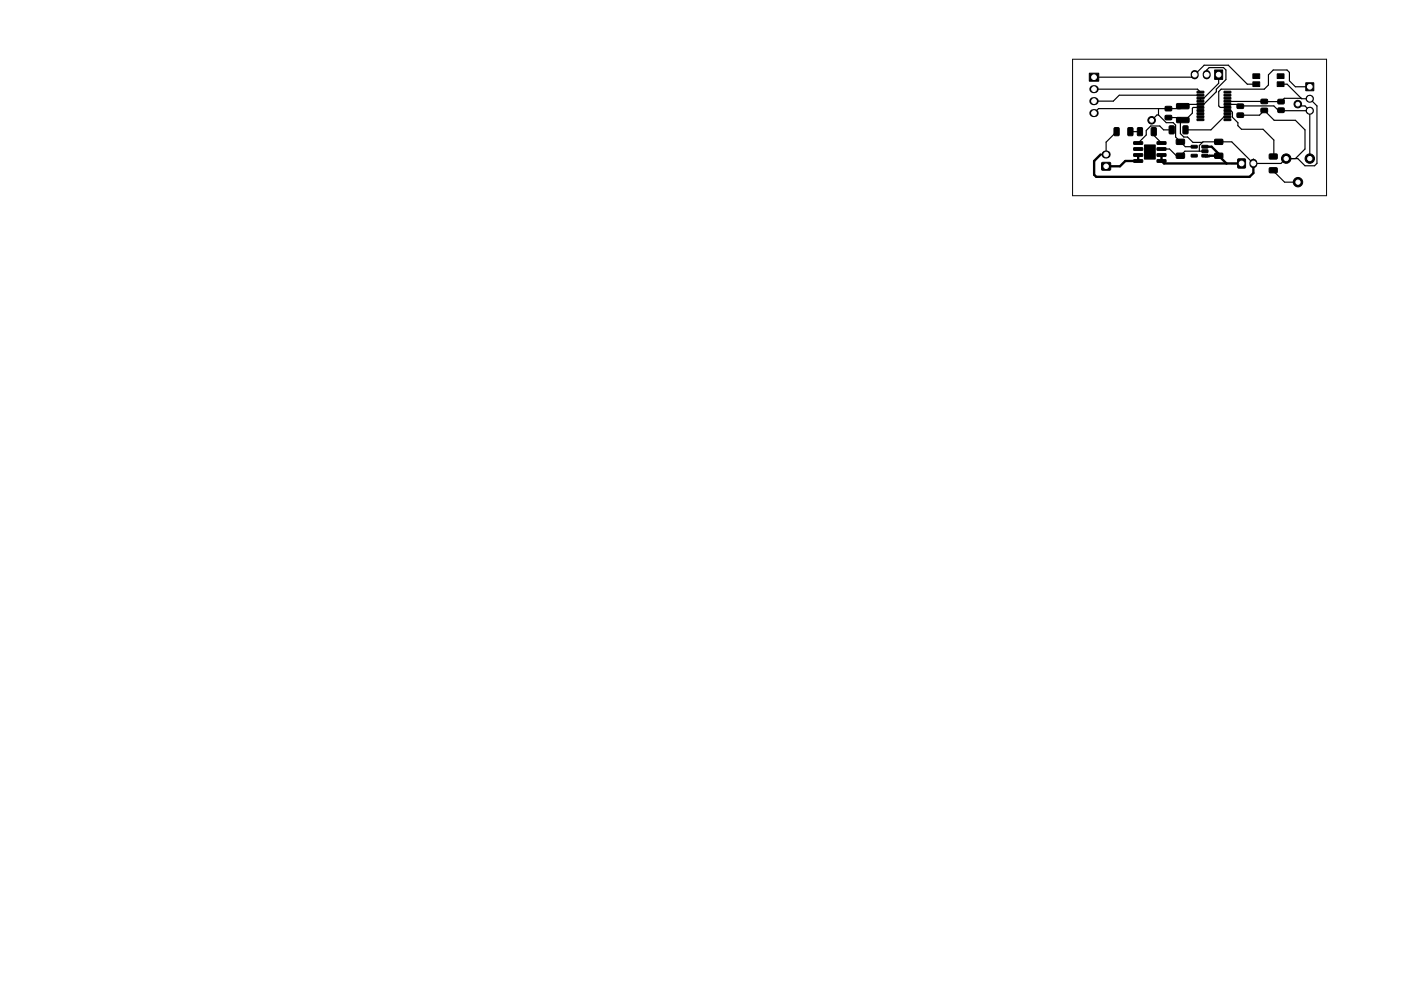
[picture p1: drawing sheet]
<svg xmlns="http://www.w3.org/2000/svg" width="297mm" height="210mm" viewBox="0 0 297 210" stroke-linecap="round" stroke-linejoin="round" font-family="sans-serif">
<path d="M227.4 12.6h53.9v28.9h-53.9z" fill="none" stroke="#000" stroke-width=".21"/>
<g fill="#000" stroke="#000" stroke-width=".21">
<path d="M231 15.5h2v1.7h-2zM253.8 19.4h1.4v.3h-1.4zM257.5 14.8h1.7v2h-1.7zM259.5 19.4h1.4l.1 .3h-1.4zM265.6 15.7h1.5v1h-1.5zM265.6 17.4h1.5v1h-1.5zM270.8 15.7h1.4v1h-1.4zM270.8 17.4h1.4v1h-1.4zM276.8 17.6h1.7v1.7h-1.7zM233.6 34.5h1.8v1.6h-1.8zM236.2 27.1h.9l.2 .1v1.4l-.2 .2h-.7l-.2-.1zM239.2 27.1h.8l.2 .1v1.4l-.1 .2h-.7l-.3-.1z"/>
<path d="M241.2 27.1h.8l.2 .1 .1 1.4-.2 .2h-.7l-.3-.1zM240.4 30.1h1.8l.1 .5h-1.9zM240.4 31.4l1.8-.1 .1 .5-1.9 .1zM240.4 32.6h1.8l.1 .5-1.9 .1zM240.4 33.9h1.8l.1 .5h-1.9zM242.6 30.8h2.3v3h-2.3zM244.1 27.1h.8l.3 .1v1.4l-.2 .2h-.7l-.2-.1zM245.3 33.9h1.8l.1 .5h-1.8zM245.3 32.6h1.8l.1 .5-1.8 .1zM245.3 31.4l1.8-.1 .1 .5-1.8 .1zM245.3 30.1h1.8l.1 .5h-1.8zM247.1 22.6h1.2l.2 .2-.1 .6-.2 .1h-1l-.2-.2z"/>
<path d="M247.1 24.5h1.2l.2 .2-.1 .6-.2 .1h-1l-.2-.2zM247.9 26.8l.8-.1 .3 .1v1.4l-.2 .2h-.7l-.2-.1zM249.4 29.6l1.6-.1 .2 .3-.1 .7-.2 .2-1.4-.1-.1-.2zM249.4 32.5h1.6l.2 .2-.1 .8-.2 .1h-1.4l-.1-.2zM249.5 22h2.5l.1 .2v.7l-.2 .2h-2.3l-.2-.3zM249.5 25l2.5-.1 .1 .2v.8l-.2 .1h-2.3l-.2-.2zM250.9 26.8l.8-.1 .2 .1v1.4l-.1 .2h-.8l-.2-.1zM252.6 32.8l1.2-.1v.5l-1.2 .1zM252.6 30.9l1.2-.1v.5l-1.2 .1zM253.8 25.2h1.4v.3l-1.4 .1zM253.8 24.6h1.4v.3h-1.4zM253.8 23.9h1.4v.3l-1.4 .1z"/>
<path d="M253.8 23.3h1.4v.3h-1.4zM253.8 22.6h1.4v.3l-1.4 .1zM253.8 22h1.4v.3h-1.4zM253.8 21.3h1.4v.3l-1.4 .1zM253.8 20.7h1.4v.3h-1.4zM253.8 20h1.4v.3l-1.4 .1zM254.8 30.9l1.2-.1 .1 .5-1.2 .1zM254.8 31.8h1.2l.1 .5-1.2 .1zM254.8 32.8l1.2-.1 .1 .5-1.2 .1zM257.6 32.5h1.5l.2 .2v.8l-.3 .1h-1.4l-.1-.2zM257.6 29.6l1.5-.1 .2 .3v.7l-.3 .2-1.4-.1-.1-.2zM259.5 20h1.4l.1 .3-1.4 .1z"/>
<path d="M259.5 20.7h1.4l.1 .3h-1.4zM259.5 21.3h1.4l.1 .3-1.4 .1zM259.5 22h1.4l.1 .3h-1.4zM259.5 22.6h1.4l.1 .3-1.4 .1zM259.5 23.3h1.4l.1 .3h-1.4zM259.5 23.9h1.4l.1 .3-1.4 .1zM259.5 24.6h1.4l.1 .3h-1.4zM259.5 25.2h1.4l.1 .3-1.4 .1zM262.5 33.8h1.5v1.8h-1.5zM262.3 22.1h1.2l.2 .2v.6l-.3 .1h-1l-.2-.2zM262.3 24h1.2l.2 .2v.6l-.3 .1h-1l-.2-.2zM267.4 21.1l1.2-.1 .2 .3v.6l-.3 .1h-1l-.2-.2z"/>
<path d="M267.4 23l1.2-.1 .2 .3v.6l-.3 .1h-1l-.2-.2zM269.1 35.6h1.6l.1 .2v.7l-.2 .2h-1.4l-.1-.3zM269.1 32.7h1.6l.1 .2v.7l-.2 .2-1.4-.1-.1-.2zM271 22.9h1.1l.2 .2v.6l-.2 .2h-1l-.2-.3zM271 21.1h1.1l.2 .2v.6l-.2 .2h-1l-.2-.3z"/>
<circle cx="244.2" cy="25.5" r=".8"/>
<circle cx="272.7" cy="33.6" r="1"/>
<circle cx="275.2" cy="22.1" r=".8"/>
<circle cx="275.2" cy="38.6" r="1"/>
<circle cx="277.7" cy="33.6" r="1"/>
</g>
<path d="M231.8 18.9h.3M253.3 15.7v.3M255.8 15.7v.3M231.8 21.5h.3M231.8 24h.3M234.4 32.8h.2M265.7 34.5v.3M277.6 20.9h.1M277.6 23.5h.1" fill="none" stroke="#000" stroke-width="1.7"/>
<g fill="none" stroke="#000" stroke-width=".25">
<path d="M232 16.4h20.8l2.5-2.6h5.1l4.1 4.1h1.9M232 18.9h21.9l.6 .6M255.8 15.8v-.9l.6-.6h3l.5 .6v2l-2 2v.6l-2.7 2.6h-4.1l-.9 .9h-17.3l-.9 1M258.4 15.8v1.9l-3.2 3.1h-.7v.7M271.5 17.9h1.4l3.1 3h1.7l1.5 1.6v12.2l-.5 .5h-2l-1.5-1.6h-2.6l-1 1.1h-5.9M277.7 18.4h-3l-1.3-1.3v-1.7l-.5-.5h-2.9l-1.1 1v2.1l-.9 .9h-9.1l-.5 .5v3.1l.3 .3h1.5M236.7 27.9l-2.2 2.3v2.6h-1.1M239.7 27.9h2M244.6 27.9v.8l1.7 1.6M245.6 24.4l1.7 1.6h1.4l.6 .5v2.6l2 2h1.9M245.6 24.4h-.3l-1.1 1.1M245.6 23v1.4"/>
<path d="M246.3 31.6h1.7l1.4 1.4h.9l.9-.9h4.3M247.7 24.9h2.5l.6 .6M248.3 27.6h-1.6l-.8-.9h-1.9l-1 1v.9l-1.7 1.7M250.8 25.5l-.5 .5v2.3l.7 .8h.8l1.1 1.1h2.1M254.5 22.8h-1.5l-.2 .2v1l-1.5 1.5h-.5M254.5 20.2h-17.2l-1.3 1.3h-4M255 30.2l.1-.1h6.1l4.5 4.6M255 30.2l-.7 .7v1.2M255.1 31.1h.4M255.1 33h.4M260.2 22.1h2.4l.4 .4h7.1l.9 .9 .7 .1h6M260.2 21.5h.1"/>
<path d="M260.2 24.7h-.6l-2.9 2.9h-5.5M260.2 23.4h.7l.4 .4v1.1l1.2 1.1v.7l.7 .7h4.6l2.3 2.3v3.8M260.9 34.7h2.3M263 24.4h4l1-1 2.1 2.1h4.6l2 2.1v4l-2 2M265.7 33.7v1M270.1 36.4l2.2 2.2h2.9M275.2 22.5h1.5l1 1M275.9 20.9h-3.6l-.7 .7-11.3-.1M277.7 23.5v10.1"/>
</g>
<path d="M233.4 32.8l-1.4 1.4v2.9l.4 .4h32.5l.8-.8v-2M241.3 32.9v1.3h-2.7l-1.1 1.1h-3M246.3 32.9v1.3l.5 .5h16.4M255.5 33l.1 .1 2.8-.1M255.5 31.1h1.4l1.5 1.5v.4M258.4 33l1.6 1.7M258.4 33l-.1 .1" fill="none" stroke="#000" stroke-width=".5"/>
<g fill="#fff" stroke="#fff" stroke-width=".21">
<circle cx="244.2" cy="25.5" r=".4"/>
<circle cx="275.2" cy="22.1" r=".4"/>
<circle cx="258.4" cy="15.8" r=".5"/>
<circle cx="255.8" cy="15.8" r=".5"/>
<circle cx="253.3" cy="15.8" r=".5"/>
<circle cx="277.7" cy="33.6" r=".45"/>
<circle cx="275.2" cy="38.6" r=".45"/>
<circle cx="272.7" cy="33.6" r=".45"/>
<circle cx="234.5" cy="35.3" r=".47"/>
<circle cx="234.5" cy="32.8" r=".47"/>
<circle cx="277.7" cy="18.4" r=".5"/>
<circle cx="277.7" cy="20.9" r=".5"/>
<circle cx="277.7" cy="23.5" r=".5"/>
<circle cx="232" cy="16.4" r=".5"/>
<circle cx="232" cy="18.9" r=".5"/>
<circle cx="232" cy="21.5" r=".5"/>
<circle cx="232" cy="24" r=".5"/>
<circle cx="265.7" cy="34.7" r=".5"/>
<circle cx="263.2" cy="34.7" r=".5"/>
<circle cx="261.6" cy="32.7" r=".6"/>
</g>
</svg>
